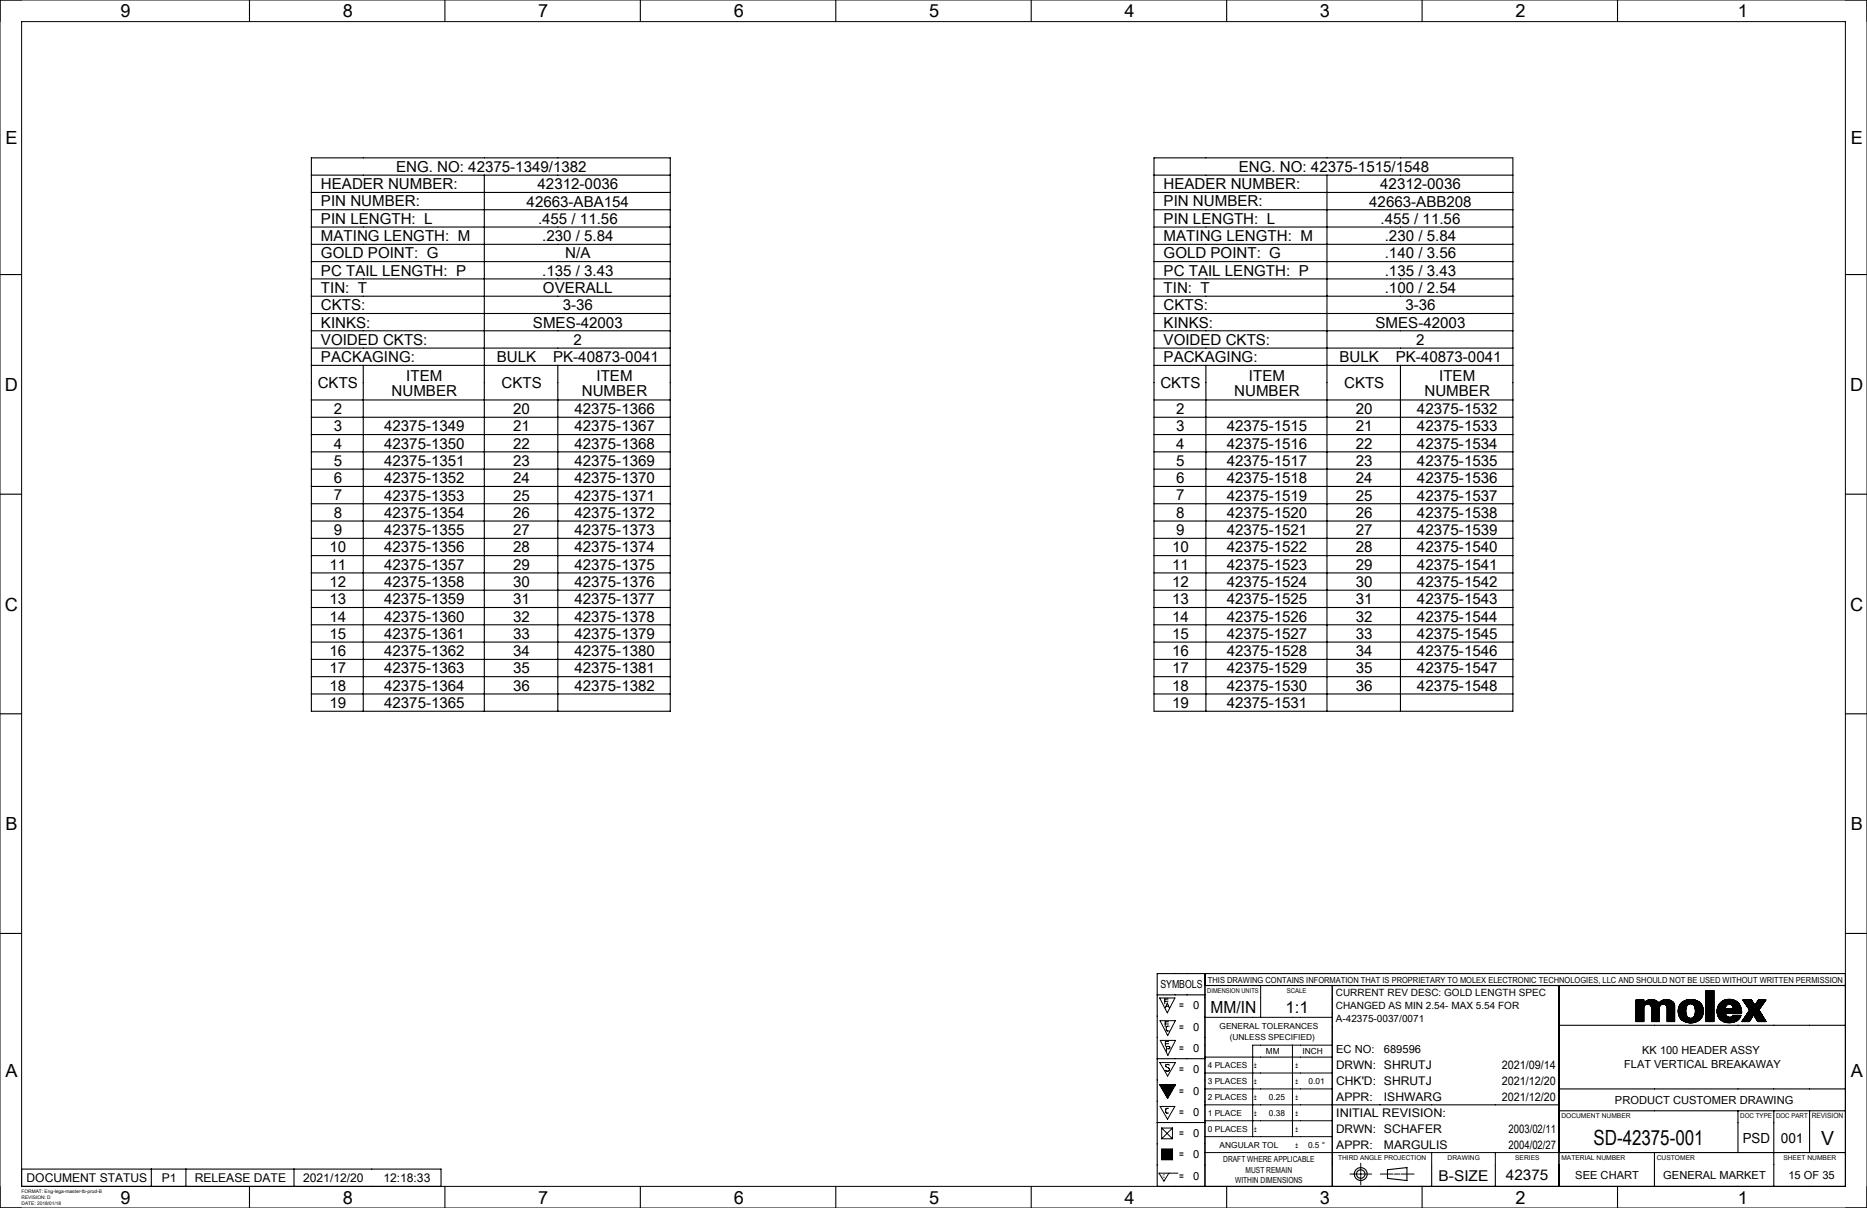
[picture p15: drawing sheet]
<svg xmlns="http://www.w3.org/2000/svg" width="432mm" height="279mm" viewBox="0 0 432 279" stroke-linecap="round" stroke-linejoin="round" font-family="sans-serif">
<defs><g id="words">
<text font-size="4.8" x="368.6" y="264.8">SD-42375-001</text>
<text font-size="4.5" x="421.2" y="264.7">V</text>
<g font-size="4.2">
<text x="27.8" y="4">9</text>
<text x="79.3" y="4">8</text>
<text x="124.5" y="4">7</text>
<text x="169.7" y="4">6</text>
<text x="214.9" y="4">5</text>
<text x="260.1" y="4">4</text>
<text x="305.3" y="4">3</text>
<text x="350.5" y="4">2</text>
<text x="401.9" y="4">1</text>
<text x="1.3" y="33.3">E</text>
<text x="428.1" y="33.3">E</text>
<text x="1.1" y="90.4">D</text>
<text x="427.9" y="90.4">D</text>
<text x="1.1" y="141.2">C</text>
<text x="427.9" y="141.2">C</text>
<text x="1.3" y="192">B</text>
<text x="428.1" y="192">B</text>
<text x="1.3" y="249.2">A</text>
<text x="428.1" y="249.2">A</text>
<text x="27.8" y="278.4">9</text>
<text x="79.3" y="278.4">8</text>
<text x="124.5" y="278.4">7</text>
<text x="169.7" y="278.4">6</text>
<text x="214.9" y="278.4">5</text>
<text x="260.1" y="278.4">4</text>
<text x="305.3" y="278.4">3</text>
<text x="350.5" y="278.4">2</text>
<text x="401.9" y="278.4">1</text>
</g>
<g font-size="3.9">
<text x="280" y="234.4">MM/IN</text>
<text x="297.3" y="234.4">1:1</text>
</g>
<g font-size="3.5">
<text x="91.6" y="39.8">ENG. NO: 42375-1349/1382</text>
<text x="286.5" y="39.8">ENG. NO: 42375-1515/1548</text>
<text x="74.2" y="47.8">PIN NUMBER:</text>
<text x="74.2" y="43.8">HEADER NUMBER:</text>
<text x="121.8" y="47.8">42663-ABA154</text>
<text x="124.3" y="43.8">42312-0036</text>
<text x="269.1" y="47.8">PIN NUMBER:</text>
<text x="269.1" y="43.8">HEADER NUMBER:</text>
<text x="316.7" y="47.8">42663-ABB208</text>
<text x="319.2" y="43.8">42312-0036</text>
<text x="74.2" y="51.8">PIN LENGTH: L</text>
<text x="124.4" y="51.8">.455 / 11.56</text>
<text x="269.1" y="51.8">PIN LENGTH: L</text>
<text x="319.3" y="51.8">.455 / 11.56</text>
<text x="74.2" y="59.8">GOLD POINT: G</text>
<text x="74.2" y="55.8">MATING LENGTH: M</text>
<text x="125.4" y="55.8">.230 / 5.84</text>
<text x="130.7" y="59.8">N/A</text>
<text x="269.1" y="59.8">GOLD POINT: G</text>
<text x="269.1" y="55.8">MATING LENGTH: M</text>
<text x="320.3" y="55.8">.230 / 5.84</text>
<text x="320.3" y="59.8">.140 / 3.56</text>
<text x="74.2" y="63.8">PC TAIL LENGTH: P</text>
<text x="125.4" y="63.8">.135 / 3.43</text>
<text x="269.1" y="63.8">PC TAIL LENGTH: P</text>
<text x="320.3" y="63.8">.135 / 3.43</text>
<text x="74.2" y="67.8">TIN: T</text>
<text x="74.2" y="71.8">CKTS:</text>
<text x="125.6" y="67.8">OVERALL</text>
<text x="130.2" y="71.8">3-36</text>
<text x="269.1" y="67.8">TIN: T</text>
<text x="269.1" y="71.8">CKTS:</text>
<text x="320.3" y="67.8">.100 / 2.54</text>
<text x="325" y="71.8">3-36</text>
<text x="74.2" y="75.8">KINKS:</text>
<text x="123.3" y="75.8">SMES-42003</text>
<text x="269.1" y="75.8">KINKS:</text>
<text x="318.1" y="75.8">SMES-42003</text>
<text x="74.2" y="83.8">PACKAGING:</text>
<text x="74.2" y="79.8">VOIDED CKTS:</text>
<text x="114.9" y="83.8">BULK</text>
<text x="127.9" y="83.8">PK-40873-0041</text>
<text x="132.7" y="79.8">2</text>
<text x="269.1" y="83.8">PACKAGING:</text>
<text x="269.1" y="79.8">VOIDED CKTS:</text>
<text x="309.8" y="83.8">BULK</text>
<text x="322.8" y="83.8">PK-40873-0041</text>
<text x="327.6" y="79.8">2</text>
<text x="73.5" y="89.8">CKTS</text>
<text x="94" y="88">ITEM</text>
<text x="116" y="89.8">CKTS</text>
<text x="138" y="88">ITEM</text>
<text x="268.4" y="89.8">CKTS</text>
<text x="288.9" y="88">ITEM</text>
<text x="310.9" y="89.8">CKTS</text>
<text x="332.9" y="88">ITEM</text>
<text x="77.2" y="95.8">2</text>
<text x="90.6" y="91.5">NUMBER</text>
<text x="118.7" y="95.8">20</text>
<text x="132.8" y="95.8">42375-1366</text>
<text x="134.6" y="91.5">NUMBER</text>
<text x="272.1" y="95.8">2</text>
<text x="285.5" y="91.5">NUMBER</text>
<text x="313.6" y="95.8">20</text>
<text x="327.7" y="95.8">42375-1532</text>
<text x="329.5" y="91.5">NUMBER</text>
<text x="77.2" y="99.8">3</text>
<text x="88.8" y="99.8">42375-1349</text>
<text x="118.7" y="99.8">21</text>
<text x="132.8" y="99.8">42375-1367</text>
<text x="272.1" y="99.8">3</text>
<text x="283.7" y="99.8">42375-1515</text>
<text x="313.6" y="99.8">21</text>
<text x="327.7" y="99.8">42375-1533</text>
<text x="77.2" y="103.8">4</text>
<text x="77.2" y="107.8">5</text>
<text x="88.8" y="103.8">42375-1350</text>
<text x="88.8" y="107.8">42375-1351</text>
<text x="118.7" y="103.8">22</text>
<text x="118.7" y="107.8">23</text>
<text x="132.8" y="103.8">42375-1368</text>
<text x="132.8" y="107.8">42375-1369</text>
<text x="272.1" y="103.8">4</text>
<text x="272.1" y="107.8">5</text>
<text x="283.7" y="103.8">42375-1516</text>
<text x="283.7" y="107.8">42375-1517</text>
<text x="313.6" y="103.8">22</text>
<text x="313.6" y="107.8">23</text>
<text x="327.7" y="103.8">42375-1534</text>
<text x="327.7" y="107.8">42375-1535</text>
<text x="77.2" y="111.8">6</text>
<text x="88.8" y="111.8">42375-1352</text>
<text x="118.7" y="111.8">24</text>
<text x="132.8" y="111.8">42375-1370</text>
<text x="272.1" y="111.8">6</text>
<text x="283.7" y="111.8">42375-1518</text>
<text x="313.6" y="111.8">24</text>
<text x="327.7" y="111.8">42375-1536</text>
<text x="77.2" y="115.8">7</text>
<text x="77.2" y="119.8">8</text>
<text x="88.8" y="115.8">42375-1353</text>
<text x="88.8" y="119.8">42375-1354</text>
<text x="118.7" y="115.8">25</text>
<text x="118.7" y="119.8">26</text>
<text x="132.8" y="115.8">42375-1371</text>
<text x="132.8" y="119.8">42375-1372</text>
<text x="272.1" y="115.8">7</text>
<text x="272.1" y="119.8">8</text>
<text x="283.7" y="115.8">42375-1519</text>
<text x="283.7" y="119.8">42375-1520</text>
<text x="313.6" y="115.8">25</text>
<text x="313.6" y="119.8">26</text>
<text x="327.7" y="115.8">42375-1537</text>
<text x="327.7" y="119.8">42375-1538</text>
<text x="77.2" y="123.8">9</text>
<text x="88.8" y="123.8">42375-1355</text>
<text x="118.7" y="123.8">27</text>
<text x="132.8" y="123.8">42375-1373</text>
<text x="272.1" y="123.8">9</text>
<text x="283.7" y="123.8">42375-1521</text>
<text x="313.6" y="123.8">27</text>
<text x="327.7" y="123.8">42375-1539</text>
<text x="76.2" y="127.8">10</text>
<text x="76.2" y="131.8">11</text>
<text x="88.8" y="127.8">42375-1356</text>
<text x="88.8" y="131.8">42375-1357</text>
<text x="118.7" y="127.8">28</text>
<text x="118.7" y="131.8">29</text>
<text x="132.8" y="127.8">42375-1374</text>
<text x="132.8" y="131.8">42375-1375</text>
<text x="271.1" y="127.8">10</text>
<text x="271.1" y="131.8">11</text>
<text x="283.7" y="127.8">42375-1522</text>
<text x="283.7" y="131.8">42375-1523</text>
<text x="313.6" y="127.8">28</text>
<text x="313.6" y="131.8">29</text>
<text x="327.7" y="127.8">42375-1540</text>
<text x="327.7" y="131.8">42375-1541</text>
<text x="76.2" y="135.8">12</text>
<text x="88.8" y="135.8">42375-1358</text>
<text x="118.7" y="135.8">30</text>
<text x="132.8" y="135.8">42375-1376</text>
<text x="271.1" y="135.8">12</text>
<text x="283.7" y="135.8">42375-1524</text>
<text x="313.6" y="135.8">30</text>
<text x="327.7" y="135.8">42375-1542</text>
<text x="76.2" y="139.8">13</text>
<text x="76.2" y="143.8">14</text>
<text x="88.8" y="139.8">42375-1359</text>
<text x="88.8" y="143.8">42375-1360</text>
<text x="118.7" y="139.8">31</text>
<text x="118.7" y="143.8">32</text>
<text x="132.8" y="139.8">42375-1377</text>
<text x="132.8" y="143.8">42375-1378</text>
<text x="271.1" y="139.8">13</text>
<text x="271.1" y="143.8">14</text>
<text x="283.7" y="139.8">42375-1525</text>
<text x="283.7" y="143.8">42375-1526</text>
<text x="313.6" y="139.8">31</text>
<text x="313.6" y="143.8">32</text>
<text x="327.7" y="139.8">42375-1543</text>
<text x="327.7" y="143.8">42375-1544</text>
<text x="76.2" y="147.8">15</text>
<text x="88.8" y="147.8">42375-1361</text>
<text x="118.7" y="147.8">33</text>
<text x="132.8" y="147.8">42375-1379</text>
<text x="271.1" y="147.8">15</text>
<text x="283.7" y="147.8">42375-1527</text>
<text x="313.6" y="147.8">33</text>
<text x="327.7" y="147.8">42375-1545</text>
<text x="76.2" y="151.8">16</text>
<text x="76.2" y="155.8">17</text>
<text x="88.8" y="151.8">42375-1362</text>
<text x="88.8" y="155.8">42375-1363</text>
<text x="118.7" y="151.8">34</text>
<text x="118.7" y="155.8">35</text>
<text x="132.8" y="151.8">42375-1380</text>
<text x="132.8" y="155.8">42375-1381</text>
<text x="271.1" y="151.8">16</text>
<text x="271.1" y="155.8">17</text>
<text x="283.7" y="151.8">42375-1528</text>
<text x="283.7" y="155.8">42375-1529</text>
<text x="313.6" y="151.8">34</text>
<text x="313.6" y="155.8">35</text>
<text x="327.7" y="151.8">42375-1546</text>
<text x="327.7" y="155.8">42375-1547</text>
<text x="76.2" y="159.8">18</text>
<text x="88.8" y="159.8">42375-1364</text>
<text x="118.7" y="159.8">36</text>
<text x="132.8" y="159.8">42375-1382</text>
<text x="271.1" y="159.8">18</text>
<text x="283.7" y="159.8">42375-1530</text>
<text x="313.6" y="159.8">36</text>
<text x="327.7" y="159.8">42375-1548</text>
<text x="76.2" y="163.8">19</text>
<text x="88.8" y="163.8">42375-1365</text>
<text x="271.1" y="163.8">19</text>
<text x="283.7" y="163.8">42375-1531</text>
<text x="332.7" y="273">B-SIZE</text>
</g>
<text font-size="3.4" x="348.3" y="273">42375</text>
<g font-size="3.2">
<text x="403.1" y="264.3">PSD</text>
<text x="411.9" y="264.3">001</text>
</g>
<g font-size="2.8">
<text x="309" y="251">CHK'D: SHRUTJ</text>
<text x="320.1" y="254.6">ISHWARG</text>
<text x="309" y="258.3">INITIAL REVISION:</text>
<text x="320.1" y="265.7">MARGULIS</text>
<text x="6.1" y="273.4">DOCUMENT STATUS</text>
<text x="37.4" y="273.4">P1</text>
<text x="45" y="273.4">RELEASE DATE</text>
<text x="70.1" y="273.4">2021/12/20</text>
<text x="88.7" y="273.4">12:18:33</text>
</g>
<g font-size="2.7">
<text x="309" y="247.3">DRWN: SHRUTJ</text>
<text x="347.4" y="247.3">2021/09/14</text>
<text x="347.4" y="250.9">2021/12/20</text>
<text x="309" y="254.6">APPR:</text>
<text x="347.4" y="254.6">2021/12/20</text>
<text x="309" y="262">DRWN: SCHAFER</text>
<text x="348.9" y="262">2003/02/11</text>
<text x="309" y="265.7">APPR:</text>
<text x="348.9" y="265.7">2004/02/27</text>
</g>
<g font-size="2.6">
<text x="268.4" y="228.6">SYMBOLS</text>
<text x="272.7" y="233.5">=</text>
<text x="276" y="233.5">0</text>
<text x="272.7" y="238.4">=</text>
<text x="276" y="238.4">0</text>
<text x="272.7" y="243.3">=</text>
<text x="276" y="243.3">0</text>
<text x="309" y="243.6">EC NO:</text>
<text x="320.1" y="243.6">689596</text>
<text x="379.8" y="243.8">KK 100 HEADER ASSY</text>
<text x="272.7" y="248.2">=</text>
<text x="276" y="248.3">0</text>
<text x="375.6" y="247.1">FLAT VERTICAL BREAKAWAY</text>
<text x="272.7" y="253.2">=</text>
<text x="276" y="253.2">0</text>
<text x="373.5" y="255.3">PRODUCT CUSTOMER DRAWING</text>
<text x="272.7" y="258.1">=</text>
<text x="272.7" y="263">=</text>
<text x="276" y="258.1">0</text>
<text x="276" y="263">0</text>
<text x="272.7" y="267.9">=</text>
<text x="276" y="267.9">0</text>
<text x="272.7" y="272.9">=</text>
<text x="276" y="272.9">0</text>
<text x="364.3" y="272.8">SEE CHART</text>
<text x="384.7" y="272.8">GENERAL MARKET</text>
<text x="413.6" y="272.8">15 OF 35</text>
</g>
<g font-size="2.3">
<text x="308.9" y="230.5">CURRENT REV DESC: GOLD LENGTH SPEC</text>
<text x="308.9" y="233.4">CHANGED AS MIN 2.54- MAX 5.54 FOR</text>
<text x="308.9" y="236.3">A-42375-0037/0071</text>
</g>
<g font-size="1.9">
<text x="279.4" y="227.3">THIS DRAWING CONTAINS INFORMATION THAT IS PROPRIETARY TO MOLEX ELECTRONIC TECHNOLOGIES, LLC AND SHOULD NOT BE USED WITHOUT WRITTEN PERMISSION</text>
<text x="282.1" y="238">GENERAL TOLERANCES</text>
<text x="284.4" y="240.4">(UNLESS SPECIFIED)</text>
<text x="292.8" y="243.8">MM</text>
<text x="301.2" y="243.8">INCH</text>
<text x="279.4" y="247">4 PLACES</text>
<text x="279.4" y="250.7">3 PLACES</text>
<text x="290.1" y="247">±</text>
<text x="290.1" y="250.7">±</text>
<text x="299.6" y="247">±</text>
<text x="299.6" y="250.7">±</text>
<text x="302.6" y="250.7">0.01</text>
<text x="279.4" y="254.4">2 PLACES</text>
<text x="290.1" y="254.4">±</text>
<text x="293.4" y="254.4">0.25</text>
<text x="299.6" y="254.4">±</text>
<text x="279.4" y="258.1">1 PLACE</text>
<text x="279.4" y="261.8">0 PLACES</text>
<text x="290.1" y="258.1">±</text>
<text x="290.1" y="261.7">±</text>
<text x="293.4" y="258.1">0.38</text>
<text x="299.6" y="258.1">±</text>
<text x="299.6" y="261.7">±</text>
<text x="282.1" y="265.4">ANGULAR TOL</text>
<text x="282.9" y="268.7">DRAFT WHERE APPLICABLE</text>
<text x="299.6" y="265.4">±</text>
<text x="302.5" y="265.4">0.5 °</text>
<text x="285.7" y="273.6">WITHIN DIMENSIONS</text>
<text x="288.1" y="271.2">MUST REMAIN</text>
</g>
<text font-size="1.7" x="419" y="258.6">REVISION</text>
<g font-size="1.5">
<text x="279.2" y="229.6">DIMENSION UNITS</text>
<text x="297.6" y="229.6">SCALE</text>
<text x="361.1" y="258.6">DOCUMENT NUMBER</text>
<text x="402.5" y="258.6">DOC TYPE</text>
<text x="410.8" y="258.6">DOC PART</text>
<text x="309.5" y="268.3">THIRD ANGLE PROJECTION</text>
<text x="334.8" y="268.3">DRAWING</text>
<text x="350.4" y="268.3">SERIES</text>
<text x="361.1" y="268.2">MATERIAL NUMBER</text>
<text x="383.2" y="268.3">CUSTOMER</text>
<text x="412.5" y="268.3">SHEET NUMBER</text>
</g>
<text font-size="1.3" x="268.9" y="272.5">C</text>
<g font-size="1.1">
<text x="5" y="276">FORMAT: Eng-lega-master-tb-prod-B</text>
<text x="5" y="277.4">REVISION: D</text>
<text x="5" y="278.8">DATE: 2018/01/18</text>
</g>
</g></defs>
<g fill="none" stroke="#000" stroke-width=".23">
<path d="M0 0h431.8v279.4h-431.8zM5 5h421.8v269.4h-421.8zM268.2 230.8h3.5l-1.7 3.5zM268.3 236.1h3.5l-1.7 3.4zM269.4 231.6h.8M269.5 236.8h.7M269.5 233.1l.5-1.1 .4 1.1M269.7 232.8h.6M270.2 231.1h-.8v1.1M270.2 236.3h-.7v1.1M270.4 237.4h-.5l-.2 .3 .1 .6 .6 .2M278.7 235.3h29.4"/>
<path d="M291.6 227.9v7.4M378.4 231.3v5h1.8v-3.2M378.4 231.3h1.8M378.4 231.3h.1M378.5 231.3l-.1 .1M378.6 231.3l-.2 .2M378.7 231.3l-.3 .3M378.8 231.3l-.4 .4M378.9 231.3l-.5 .5M379 231.3l-.6 .6M379.1 231.3l-.7 .7M379.2 231.3l-.8 .8"/>
<path d="M379.3 231.3l-.9 .9M379.4 231.3l-1 1M379.5 231.3l-1.1 1.1M379.6 231.3l-1.2 1.2M379.7 231.3l-1.3 1.3M379.8 231.3l-1.4 1.4M379.9 231.3l-1.5 1.5M380 231.3l-1.6 1.6M380.1 231.3l-1.7 1.7M380.2 233.1a.89 .89 0 0 1 .9-.9 .89 .89 0 0 1 .9 .9M380.2 236.2l-.1 .1M380.2 236.1l-.2 .2"/>
<path d="M380.2 236l-.3 .3M380.2 235.9l-.4 .4M380.2 235.8l-.5 .5M380.2 235.7l-.6 .6M380.2 235.6l-.7 .7M380.2 235.5l-.8 .8M380.2 235.4l-.9 .9M380.2 235.3l-1.1 1M380.2 235.2l-1.1 1.1M380.2 235.1l-1.2 1.2M380.2 235l-1.3 1.3M380.2 234.8l-1.5 1.5"/>
<path d="M380.2 234.7l-1.6 1.6M380.2 234.6l-1.7 1.7M380.2 234.5l-1.8 1.8M380.2 234.4l-1.8 1.9M380.2 234.4l-1.8 1.8M380.2 234.3l-1.8 1.8M380.2 234.2l-1.8 1.8M380.2 234.1l-1.8 1.8M380.2 233.9l-1.8 1.9M380.2 233.9l-1.8 1.8M380.2 233.8l-1.8 1.8M380.2 233.7l-1.8 1.9"/>
<path d="M380.2 233.6l-1.8 1.8M380.2 233.5l-1.8 1.9M380.2 233.5l-1.8 1.8M380.2 233.4l-1.8 1.8M380.2 233.3l-1.8 1.8M380.2 233.2l-1.8 1.8M380.2 231.3v.7a2.29 2.29 0 0 1 3.5 0M380.2 233l-1.8 1.9M380.2 231.9l-1.8 1.8M380.2 231.8l-1.8 1.8M380.2 231.7l-1.8 1.9M380.2 231.7l-1.8 1.8"/>
<path d="M380.2 231.6l-1.8 1.8M380.2 231.5l-1.8 1.8M380.2 231.4l-1.8 1.8M380.2 231.3l-1.8 1.8M380.2 233l-1.8 1.8M380.2 232.9l-1.8 1.8M380.3 232.7l-1.9 2M380.6 231.6l-2.2 2.2M380.8 231.5l-2.4 2.4M381 231.4l-2.6 2.6M381.1 231.3l-2.7 2.8M381.2 231.3l-2.8 2.8"/>
<path d="M381.4 231.2l-3 3M381.5 231.2l-3.1 3.1M381.5 231.2l-3.1 3.2M381.7 231.2l-3.3 3.3M381.7 232.5l1.2-1.1-1.1 1.1M381.9 231.2l-1.3 1.2M381.9 231.2l-1.1 1.1M382 232.9l1.3-1.3-1.3 1.4M382 233.1v3.2h1.8v-3.2M382 231.2l-1.1 1.1M382.1 231.2l-1.1 1M382.2 231.2l-1.1 1"/>
<path d="M382.2 231.2l-1 1M382.3 231.2l-1.1 1M382.4 231.2l-1.1 1.1M382.4 231.2l-1 1.1M382.5 231.3l-1.1 1M382.6 231.3l-1.1 1M382.6 231.3l-1.1 1.1M382.7 231.3l-1.1 1.1M382.8 231.4l-1.1 1.1M383.1 231.5l-1.3 1.1M383.1 231.5l-1.2 1.3 1.3-1.3M383.2 231.6l-1.3 1.3"/>
<path d="M383.4 231.7l-1.4 1.4M383.4 231.7l-1.4 1.5M383.4 231.8l-1.4 1.4M383.5 231.8l-1.5 1.5M383.5 231.8l-1.5 1.6M383.6 231.9l-1.6 1.6M383.6 231.9l-1.6 1.7M383.7 232l-1.7 1.6M383.8 233.1a.89 .89 0 0 1 .9-.9 .89 .89 0 0 1 .9 .9M383.8 236.3h.1M383.8 236.2l-.1 .1M383.8 236.1l-.2 .2"/>
<path d="M383.8 236l-.3 .3M383.8 235.9l-.4 .4M383.8 235.8l-.5 .5M383.8 235.7l-.6 .6M383.8 235.6l-.7 .7M383.8 235.5l-.8 .8M383.8 235.4l-.9 .9M383.8 235.2l-1.1 1.1M383.8 235.1l-1.2 1.2M383.8 235l-1.3 1.3M383.8 234.9l-1.4 1.4M383.8 234.8l-1.5 1.5"/>
<path d="M383.8 234.7l-1.6 1.6M383.8 234.6l-1.7 1.7M383.8 234.5l-1.8 1.8M383.8 234.3l-1.8 1.9M383.8 234.3l-1.8 1.8M383.8 234.2l-1.8 1.8M383.8 234.1l-1.8 1.8M383.8 234l-1.8 1.9M383.8 233.9l-1.8 1.9M383.8 233.9l-1.8 1.8M383.8 233.8l-1.8 1.8M383.8 233.7l-1.8 1.9"/>
<path d="M383.8 233.6l-1.8 1.8M383.8 233.4l-1.8 1.9M383.8 233.4l-1.8 1.8M383.8 233.3l-1.8 1.8M383.8 233.2l-1.8 1.8M383.8 233.1l-1.8 1.9M383.8 233l-1.8 1.9M383.8 232.9l-1.8 1.9M383.8 232.9l-1.8 1.8M384 232.6l-2 2.1M384.2 231.5l-2.2 2.3M384.4 231.4l-2.4 2.4"/>
<path d="M384.5 231.4l-2.5 2.5M384.7 231.3l-2.7 2.7M384.8 231.3l-2.8 2.8M384.8 231.2l-2.8 2.9M385 231.2l-3 3M385.1 231.2l-3.1 3.1M385.2 231.2l-3.2 3.2M385.3 231.2l-3.3 3.3M385.5 231.2l-1.3 1.2M385.5 231.2l-1.1 1.1M385.6 231.2l-1.1 1.1M385.6 233.6l1.6-1.6-1.6 1.6"/>
<path d="M385.6 233.1v3.2M385.7 231.2l-1.1 1M385.7 231.2l-1 1M385.8 231.2l-1 1M385.9 231.2l-1.1 1M385.9 231.2l-1 1.1M386 231.3l-1 1M386.1 231.3l-1.1 1M386.1 231.3l-1 1M386.2 231.3l-1.1 1.1M386.2 231.3l-1 1.1M386.3 231.4l-1 1 1.1-1"/>
<path d="M386.4 231.4l-1.1 1.1M386.5 231.4l-1.1 1.1M386.5 231.5l-1.1 1.1 1.2-1.1M386.6 231.5l-1.1 1.3M386.8 231.6l-1.3 1.3M386.8 231.7l-1.2 1.3 1.2-1.3M386.9 231.8l-1.3 1.3M387 231.8l.3 .8M387 231.8a2.3 2.3 0 0 0-3.3 .2M387 231.8l-1.4 1.4M387 231.8l-1.4 1.5M387.1 231.9l-1.5 1.5"/>
<path d="M387.1 231.9l-1.5 1.6M387.2 232.1l-1.6 1.6M387.2 232.2l-1.6 1.6M387.2 232.2l-1.6 1.7M387.3 232.2l-1.7 1.8M387.3 232.3l-1.7 1.7M387.3 232.4l-1.7 1.8M387.3 232.5l-1.7 1.7M387.3 234.9l-1.4 1.4M387.3 234.8l-1.4 1.5M387.3 234.8l-1.5 1.5M387.3 234.6l-1.6 1.7"/>
<path d="M387.3 234.6l-1.7 1.7M387.3 234.5l-1.7 1.8M387.3 234.4l-1.7 1.8M387.3 234.3l-1.7 1.8M387.3 234.3l-1.7 1.7M387.3 234.2l-1.7 1.8M387.3 234.1l-1.7 1.7M387.3 234l-1.7 1.8M387.3 233.9l-1.7 1.8M387.3 233.9l-1.7 1.7M387.3 233.7l-1.7 1.8M387.3 233.7l-1.7 1.7"/>
<path d="M387.3 233.6l-1.7 1.8M387.3 233.5l-1.7 1.8M387.3 233.4l-1.7 1.8M387.3 233.4l-1.7 1.7M387.3 233.3l-1.7 1.8M387.3 233.2l-1.7 1.7M387.3 233.1l-1.7 1.8M387.3 233l-1.7 1.8M387.3 233l-1.7 1.7M387.3 232.8l-1.7 1.8M387.3 232.8l-1.7 1.7M387.3 232.7l-1.7 1.8"/>
<path d="M387.3 232.6l-1.7 1.8M387.3 232.5l-1.7 1.8M387.3 236.3h.1M387.3 236.2l-.1 .1M387.3 236.1l-.1 .2M387.3 236.1l-.2 .2M387.3 236l-.3 .3M387.3 235.9l-.4 .4M387.3 235.8l-.4 .5M387.3 235.8l-.5 .5M387.3 235.7l-.5 .6M387.3 235.7l-.6 .6"/>
<path d="M387.3 235.5l-.7 .8M387.3 235.5l-.8 .8M387.3 235.4l-.8 .9M387.3 235.3l-1 1M387.3 235.2l-1 1.1M387.3 235.2l-1.1 1.1M387.3 235.1l-1.2 1.2M387.3 235l-1.3 1.3M387.3 232.6v3.7h-1.7M388.5 235.3l.6 .7M389 231.8l-.3 .4M389.2 236.1l1-1-1 1"/>
<path d="M389.2 231.7l-.7 .7M389.3 231.6l-.8 .9M389.5 231.5l-1.1 1.1M389.5 236.2l1-.8-.9 .9M389.7 231.4l-1.4 1.4M389.8 231.4l-1.5 1.5M389.9 231.4l-1.6 1.6M389.9 233.9l-1.4 1.4M389.9 234l-1.4 1.4M389.9 233.8l-1.4 1.4M389.9 233.7l-1.5 1.5M389.9 234l-1.3 1.4"/>
<path d="M389.9 233.6l-1.5 1.6M389.9 233.6l-1.5 1.5M389.9 234.2l-1.3 1.3 1.3-1.3M389.9 233.5l-1.5 1.5M389.9 234.3l-1.2 1.3M389.9 233.4l-1.6 1.6M389.9 234.4l-1.2 1.2M389.9 233.3l-1.6 1.6M389.9 234.5l-1.1 1.2 1.2-1.1M390 233.1l-1.7 1.8M390 234.7l-1.1 1.1M390 233l-1.7 1.8 1.7-1.8"/>
<path d="M390 234.7l-1.1 1.2M390 234.8l-1.1 1.1M390.1 231.3l-1.9 1.9M390.1 234.9l-1.1 1M390.1 232.8l-1.9 1.9M390.1 234.9l-1 1.1 1-1M390.1 232.7l-1.9 1.9M390.1 235l-.9 1M390.2 235.2l-.9 .9M390.3 235.2l-1 .9M390.3 231.2l-2.1 2.2M390.3 235.2l-.9 1"/>
<path d="M390.4 235.3l-.9 .9M390.4 231.2l-2.2 2.2M390.4 232.4a1.13 1.13 0 0 1 1.3 0 1.13 1.13 0 0 1 .4 1.2v.5a1.15 1.15 0 0 1-1.1 1.4 1.15 1.15 0 0 1-1.1-1.4l.2-1.3zM390.4 231.2l-2.3 2.3M390.5 235.4l-.8 .9 .9-.9M390.6 231.2l-2.5 2.4M390.6 235.5l-.8 .8M390.7 231.2l-2.6 2.5M390.7 235.5l-.9 .9 1-.9M390.7 231.2l-2.6 2.6M390.8 235.5l-.9 .9M390.9 231.2l-2.8 2.7"/>
<path d="M390.9 231.2l-2.8 2.8M390.9 235.5l-.9 .9M391 235.5l-.9 .9M391 231.2l-2.9 2.8M391 235.5l-.9 1M391.1 231.2l-3 2.9M391.2 231.2l-3.1 3M391.2 235.5l-1 1M391.2 235.5l-.9 1M391.3 231.2l-3.1 3.1M391.3 235.5l-1 1M391.4 231.2l-3.2 3.2"/>
<path d="M391.5 231.2l-3.3 3.3 3.3-3.3M391.6 231.2l-1.1 1.1M391.6 235.3l-1.2 1.2M391.7 231.2l-1.1 1M391.7 231.2l-.9 1M391.8 231.3l-.9 .9M391.9 232.7l1-1-1 1M391.9 231.3l-.9 .9M391.9 231.3l-.8 .9M392 234.8l1.8-1.8-1.9 1.9M392 231.3l-.9 .9M392 234.5l1.8-1.7-1.8 1.7"/>
<path d="M392.1 231.3l-.9 .9M392.1 234l1.5-1.5-1.5 1.6M392.1 231.3l-.8 .9M392.2 231.4l-.9 .8M392.3 231.4l-.9 .8M392.3 231.4l-.9 .9M392.4 231.4l-.9 .9M392.5 231.5l-.9 .9M392.6 231.5l-.9 .9M392.7 231.6l-1 .9M392.7 231.6l-.9 1 .9-1M392.8 231.6l-1 1"/>
<path d="M392.9 231.7a2.8 2.8 0 0 1 .7 3.6M392.9 231.7a2.97 2.97 0 0 0-4.8 2.2l.4 1.4M393 231.7l-1.1 1.1M393 231.8l-1.1 1M393.1 231.8l-1.1 1.2M393.2 231.9l-1.2 1.2M393.2 232l-1.2 1.2 1.3-1.2M393.3 235.7l-.1 .1M393.3 232l-1.2 1.3M393.4 232.1l-1.3 1.3M393.4 232.1l-1.3 1.4M393.5 232.2l-1.4 1.4"/>
<path d="M393.5 232.2l-1.4 1.5M393.5 232.3l-1.4 1.4M393.6 232.4l-1.5 1.4M393.6 232.4l-1.5 1.5M393.6 235.3a3.3 3.3 0 0 1-4.5 .7M393.6 235.3l-.8 .8M393.7 235.2l-1 1M393.7 232.6l-1.6 1.6M393.7 232.6l-1.6 1.7M393.7 235.1l-1.2 1.1M393.7 232.7l-1.6 1.7M393.8 232.9l-1.8 1.8"/>
<path d="M393.8 234.9l-1.5 1.4M393.8 234.8l-1.6 1.6M393.8 234.7l-1.7 1.7M393.8 233l-2 2.2M393.9 233.1l-3.4 3.4M393.9 233.2l-3.4 3.3M393.9 234.5l-1.9 2M393.9 233.2l-3.3 3.4M393.9 234.5l-2 2M393.9 233.3l-3.2 3.3M393.9 234.4l-2.1 2.1M393.9 233.4l-3.2 3.2"/>
<path d="M393.9 233.4l-3.1 3.2M393.9 234.3l-2.2 2.2M393.9 234.2l-2.3 2.3M393.9 233.5l-3 3.1M393.9 233.6l-3 3M394 234.1l-2.6 2.5M394 234l-2.6 2.6M394 233.8l-2.9 2.8M394 233.7l-2.9 2.9M394 233.9l-2.7 2.7M394 233.8l-2.8 2.8M394.6 229.1h1.8v7.2h-1.8z"/>
<path d="M394.6 229.1h.1M394.7 229.1l-.1 .1M394.7 229.1l-.1 .2M394.8 229.1l-.2 .2M394.8 229.1l-.2 .3M394.9 229.1l-.3 .3M395 229.1l-.4 .4M395 229.1l-.4 .5M395.1 229.1l-.5 .6M395.2 229.1l-.6 .6M395.3 229.1l-.7 .7M395.4 229.1l-.8 .8"/>
<path d="M395.4 229.1l-.8 .9M395.5 229.1l-.9 .9M395.6 229.1l-1 1.1M395.7 229.1l-1.1 1.1M395.8 229.1l-1.2 1.2M395.9 229.1l-1.3 1.3M396 229.1l-1.4 1.5M396.1 229.1l-1.5 1.5M396.2 229.1l-1.6 1.6M396.3 229.1l-1.7 1.7M396.3 229.1l-1.7 1.8M396.4 236.2l-.1 .1"/>
<path d="M396.4 236l-.2 .3M396.4 236l-.3 .3M396.4 235.9l-.4 .4M396.4 235.8l-.5 .5M396.4 235.7l-.5 .6M396.4 235.6l-.7 .7M396.4 235.5l-.8 .8M396.4 235.4l-.9 .9M396.4 235.3l-1 1M396.4 235.2l-1.1 1.1M396.4 235.1l-1.2 1.2M396.4 235l-1.3 1.3"/>
<path d="M396.4 234.9l-1.4 1.4M396.4 234.7l-1.6 1.6M396.4 234.6l-1.7 1.7M396.4 234.5l-1.8 1.8M396.4 234.4l-1.8 1.9M396.4 234.4l-1.8 1.8M396.4 234.3l-1.8 1.8M396.4 234.2l-1.8 1.8M396.4 234.1l-1.8 1.9M396.4 234l-1.8 1.8M396.4 233.8l-1.8 1.9M396.4 233.8l-1.8 1.8"/>
<path d="M396.4 233.7l-1.8 1.8M396.4 233.6l-1.8 1.9M396.4 233.5l-1.8 1.9M396.4 233.4l-1.8 1.9M396.4 233.4l-1.8 1.8M396.4 233.3l-1.8 1.8M396.4 233.2l-1.8 1.9M396.4 233.1l-1.8 1.8M396.4 232.9l-1.8 1.9M396.4 232.9l-1.8 1.8M396.4 232.8l-1.8 1.8M396.4 232.7l-1.8 1.9"/>
<path d="M396.4 232.6l-1.8 1.9M396.4 232.5l-1.8 1.9M396.4 232.5l-1.8 1.8M396.4 232.4l-1.8 1.8M396.4 232.3l-1.8 1.9M396.4 232.2l-1.8 1.8M396.4 232l-1.8 1.9M396.4 232l-1.8 1.8M396.4 231.9l-1.8 1.8M396.4 231.8l-1.8 1.9M396.4 231.7l-1.8 1.9M396.4 231.6l-1.8 1.9"/>
<path d="M396.4 231.6l-1.8 1.8M396.4 231.5l-1.8 1.8M396.4 231.4l-1.8 1.9M396.4 231.3l-1.8 1.8M396.4 231.1l-1.8 1.9M396.4 231.1l-1.8 1.8M396.4 231l-1.8 1.8M396.4 230.9l-1.8 1.8M396.4 230.8l-1.8 1.9M396.4 230.7l-1.8 1.9M396.4 230.7l-1.8 1.8M396.4 230.6l-1.8 1.8"/>
<path d="M396.4 230.5l-1.8 1.9M396.4 230.4l-1.8 1.8M396.4 230.2l-1.8 1.9M396.4 230.2l-1.8 1.8M396.4 230.1l-1.8 1.8M396.4 230l-1.8 1.8M396.4 229.9l-1.8 1.9M396.4 229.8l-1.8 1.9M396.4 229.8l-1.8 1.8M396.4 229.7l-1.8 1.8M396.4 229.6l-1.8 1.9M396.4 229.5l-1.8 1.8"/>
<path d="M396.4 229.3l-1.8 1.9M396.4 229.3l-1.8 1.8M396.4 229.2l-1.8 1.8M396.4 229.1l-1.8 1.8M397.1 234.2l.4 1.1M397.5 235.3a2.64 2.64 0 0 0 2.1 1.2M398.2 231.6l-.6 .6M398.4 231.5l-.9 .9M398.7 231.4l-1.3 1.3M398.8 231.3l-1.5 1.5M398.8 231.3a2.76 2.76 0 0 0-1.7 2.9M398.9 231.3l-1.6 1.6"/>
<path d="M399 231.2l-1.7 1.8M399.1 233.1l-1.8 1.8M399.1 233.2l-1.8 1.8M399.1 232.9l-1.8 1.9M399.1 234.6l-1.2 1.2 1.2-1.3-1.3 1.2M399.1 231.2l-1.9 1.9M399.1 233.3l-1.8 1.7M399.1 234.6l-1.2 1.2M399.1 234.7l-1.2 1.2M399.2 232.7l-2 2 1.9-1.9M399.2 234.8l-1.2 1.1M399.2 231.2l-2 2"/>
<path d="M399.2 233.3l-1.8 1.8M399.2 234.9l-1.1 1.1M399.3 234.9l-1.2 1.1M399.3 234.9l-1.1 1.1M399.3 233.3l-1.9 1.9M399.3 231.2l-2.1 2.2M399.4 235l-1.1 1.1M399.4 233.3l-2 1.9M399.4 232.5a.9 .9 0 0 1 1-.1 .9 .9 0 0 1 .5 .9h-1.8zM399.4 231.2l-2.2 2.2M399.4 235.1l-1.1 1M399.5 233.3l-2 2"/>
<path d="M399.5 235.1l-1.1 1.1M399.5 231.2l-2.4 2.3M399.6 235.2l-1.1 1M399.6 233.3l-2.1 2.1M399.6 231.1l-2.5 2.5M399.6 235.2l-1 1.1M399.7 231.1l-2.6 2.6M399.7 235.2l-1.1 1.1M399.7 233.3l-2.1 2.2 2.2-2.2M399.8 235.3l-1.1 1M399.8 231.1l-2.7 2.7M399.8 233.3l-2.2 2.2"/>
<path d="M399.9 231.1l-2.8 2.8M399.9 235.3l-1.1 1.1M400 233.3l-2.3 2.3M400 235.3l-1.1 1.1M400 231.1l-2.9 3M400.1 231.1l-3 3M400.1 233.3l-2.3 2.4 1.3-1.3M400.1 235.3l-1.2 1.1M400.2 231.1l-3.1 3.1M400.2 233.3l-1 1M400.2 235.3l-1.2 1.2M400.3 233.3l-1.1 1"/>
<path d="M400.3 231.1l-3.2 3.2M400.3 235.3l-1.2 1.2M400.3 234.3l2-2-1.9 2M400.3 231.2l-3.1 3.1M400.4 233.3l-1.1 1M400.4 231.2l-3.2 3.2M400.4 233.3l-1 1M400.5 231.2l-3.3 3.3M400.5 233.3l-1 1M400.5 235.1l-1.4 1.4M400.6 233.3l-1.1 1M400.6 231.2l-3.4 3.4"/>
<path d="M400.6 232.6l1-1-.9 1M400.7 231.2l-1.2 1.2M400.7 233.3l-1.1 1M400.7 231.2l-1.1 1.1M400.7 233.3l-1 1M400.8 232.8l1.1-.9-1.1 1.1M400.8 231.3l-1.1 1M400.8 234.8l-.1 .2M400.9 231.3l-.9-.2-1.2 .2M400.9 231.3l.7 .3 .8 .9M400.9 233.1l1.2-1.1-2.3 2.3M400.9 231.3l-1 1"/>
<path d="M400.9 234.8l-1.7 1.7M401 231.3l-1 1M401 234.8l-1.7 1.7M401 231.3l-.9 1M401.1 234.8l-1.7 1.7M401.1 231.4l-.9 .9M401.2 231.4l-.9 .9M401.2 234.8l-1.7 1.7M401.3 231.4l-1 .9M401.3 234.8l-1.7 1.7M401.3 231.5l-.9 .9M401.4 234.8l-1.7 1.7"/>
<path d="M401.4 231.5l-.9 .9M401.5 231.5l-1 .9M401.5 234.8l-1.8 1.7M401.5 231.5l-.9 1 .9-.9M401.5 234.8l-1.7 1.7M401.6 234.8l-1.7 1.7M401.7 234.8l-1.7 1.7M401.8 231.7l-1.1 1M401.8 234.8l-1.7 1.7M401.9 234.8l-1.8 1.7M402 234.8l-1.7 1.7M402 231.9l-1.1 1.2"/>
<path d="M402.1 232.1l-2.2 2.2M402.1 234.8l-1.7 1.7M402.2 232.2l-2.1 2.1M402.2 234.8l-1.7 1.7M402.2 232.2l-2 2.1M402.3 234.8l-1.7 1.7M402.3 235.5l-.4 .5M402.3 232.4l-1.9 1.9M402.4 232.5l-1.9 1.8M402.4 234.8l-1.7 1.7M402.4 232.5l.4 1.8h-3.7a.92 .92 0 0 0 .6 .9 .92 .92 0 0 0 1.1-.4h1.8M402.4 232.5l-1.8 1.8"/>
<path d="M402.4 232.5l-1.7 1.8M402.4 235.4l-.7 .7M402.4 234.8l-1.6 1.6M402.5 232.6l-1.7 1.7M402.5 232.7l-1.7 1.6M402.5 235.3l-.9 .9M402.5 232.7l-1.5 1.6M402.5 232.8l-1.5 1.5M402.5 232.8l-1.4 1.5M402.6 235.2l-1.1 1M402.6 234.8l-1.7 1.6M402.6 232.9l-1.4 1.4"/>
<path d="M402.6 233l-1.3 1.3M402.6 235l-1.3 1.3M402.6 234.8l-1.5 1.6M402.6 233.1l-1.2 1.2M402.6 234.9l-1.4 1.4M402.6 234.8a2.62 2.62 0 0 1-3 1.7M402.7 233.1l-1.2 1.2M402.7 233.2l-1.1 1.1M402.7 233.3l-1 1M402.7 233.4l-.8 .9M402.7 233.5l-.8 .8M402.7 233.5l-.7 .8"/>
<path d="M402.8 233.6l-.7 .7M402.8 233.7l-.6 .6M402.8 233.8l-.5 .5M402.8 233.9l-.4 .4M402.8 234l-.3 .3M402.8 234.1l-.2 .2M402.8 234.2v.1M402.8 234.2l-.1 .1M402.8 236.3h1.8l1-1.6 .9 1.6h2M403.1 231.3h.1M403.2 231.3l-.1 .1M403.3 231.3l-.1 .2 .2-.2"/>
<path d="M403.4 231.3l-.2 .2 .3-.2M403.5 231.3l-.2 .3M403.7 231.3l-.4 .3M403.7 231.3l-.3 .4 .4-.4M403.9 231.3l-.5 .5 .6-.5M404 231.3l-.5 .6M404.1 231.3l-.6 .6M404.2 231.3l-.6 .7 .7-.7M404.4 231.3l-.8 .8M404.6 231.3l-.9 .9M404.6 236.2v.1M404.7 233.6l-1.9 2.7"/>
<path d="M404.7 231.3l-1 .9M404.7 236.1l-.2 .2M404.8 231.3l-1 1M404.8 235.9l-.3 .4M404.9 231.3l-1.1 1.1 1.1-1.1M404.9 235.8l-.5 .5M405 235.6l-.6 .7M405 231.3l-1.1 1.2M405.1 231.3h-2l1.6 2.3M405.1 231.3l.7 1.2 .9-1.2M405.1 231.3l-1.2 1.2M405.1 231.4l-1.1 1.2 1.2-1.1-1.1 1.2 1.2-1.1-1.2 1.2"/>
<path d="M405.2 235.3l-1 1M405.3 231.6l-1.2 1.3M405.3 235.1l-1.1 1.2M405.3 231.7l-1.1 1.2 1.2-1.2M405.4 231.8l-1.2 1.2M405.4 235l-1.3 1.3M405.4 231.9l-1.1 1.1M405.5 231.9l-1.2 1.2M405.5 232l-1.1 1.2M405.6 232.1l-1.1 1.2 1.1-1.2M405.6 232.2l-1.1 1.2M405.7 232.3l-1.2 1.1"/>
<path d="M405.8 232.4l-1.2 1.2 1.1-1.3-1.2 1.2M405.8 232.4l-1.2 1.2M406 235.3l1.2-1.1-1.2 1.2M406.7 231.3h1.7l-1.6 2.3M406.7 231.3v.1M406.8 231.3l-.3 .3M406.8 233.6l1.7 2.7M406.8 233.6l-1.2 1.2M406.8 233.6l-1.1 1.2M406.8 231.3l-.4 .5M406.9 233.7l-1.2 1.2M406.9 233.7l-1.2 1.3 1.2-1.2"/>
<path d="M406.9 231.3l-.7 .6M406.9 233.8l-1.1 1.2M407 233.9l-1.2 1.2M407 233.9l-1.1 1.2M407 231.3l-1 1M407.1 234l-1.2 1.2M407.1 231.3l-2.7 2.6M407.1 233.2l-3.1 3.1M407.1 234.1l-1.2 1.2M407.1 231.3l-2.8 2.8M407.2 234.2l-1.2 1.2M407.2 234.3l-1.1 1.2"/>
<path d="M407.2 233l-3.3 3.3M407.3 231.3l-3.2 3.2M407.3 234.3l-1.2 1.3M407.3 234.4l-1.2 1.2 1.3-1.1-1.2 1.2 1.2-1.1-1.2 1.2M407.3 231.3l-3.4 3.4M407.4 232.8l-3.5 3.5M407.4 231.3l-3.6 3.6M407.4 234.6l-1.1 1.3M407.5 234.7l-1.2 1.2 1.2-1.1-1.1 1.2 1.2-1.1M407.5 231.3l-3.9 3.9M407.6 231.3l-4.2 4.1M407.6 234.9l-1.2 1.2"/>
<path d="M407.6 231.3l-4.3 4.3M407.6 235l-1.1 1.2M407.7 232.4l-3.9 3.9M407.7 235l-1.2 1.2M407.7 235l-1.2 1.3M407.7 235.1l-1.1 1.2M407.7 231.3l-4.6 4.6M407.8 235.1l-1.2 1.2M407.8 235.2l-1.1 1.1M407.8 232.2l-4.1 4.1M407.8 231.3l-4.8 4.8M407.8 235.3l-1 1"/>
<path d="M407.9 235.3l-1 1M407.9 231.3l-5 5M407.9 235.4l-.9 .9M407.9 235.4l-.8 .9M408 231.3l-5 5M408 235.5l-.8 .8M408 235.6l-.7 .7M408.1 231.8l-4.5 4.5M408.1 235.7l-.6 .6M408.1 235.7l-.5 .6M408.2 231.3l-5.1 5M408.2 235.8l-.5 .5"/>
<path d="M408.2 236.3l.2-.1-.2 .1M408.2 235.9l-.4 .4M408.2 231.6l-4.7 4.7M408.2 231.3l-5 5M408.2 235.9l-.3 .4M408.3 236l-.4 .3M408.3 231.3l-5 5M408.3 236l-.3 .3M408.3 236l-.2 .3M408.3 236.1l-.2 .2M408.4 231.4l-4.9 4.9M408.4 236.3h.1"/>
<path d="M408.4 236.2l-.1 .1M408.4 231.3l-5.1 5M268.2 250.9h3.7l-1.9 3.2zM268.2 245.8h3.7l-1.9 3.1zM268.3 255.9h3.4l-1.7 3zM268.3 240.6h3.6l-1.8 3.5zM268.4 250.9l-.1 .1M268.6 250.9l-.2 .2M268.9 250.9l-.4 .4M269.2 250.9l-.6 .6M269.5 250.9l-.8 .8M269.5 241.4h.8"/>
<path d="M269.7 250.9l-.9 .9M269.8 242.6h.5a.28 .28 0 0 0 .3-.3 .28 .28 0 0 0-.3-.3h-.5v1.1M270 250.9l-1.1 1.1M270.3 256.3l-.5 .1-.2 .3 .1 .6 .6 .1M270.3 250.9l-1.3 1.3M270.3 253.6l-.3 .3M270.3 240.9h-.8v1.1M270.4 246.4a.42 .42 0 0 0-.5-.2 .42 .42 0 0 0-.2 .5l.6 .3a.48 .48 0 0 1-.1 .8 .48 .48 0 0 1-.7-.3M270.6 250.9l-1.5 1.5M270.7 253l-.8 .8M270.8 250.9l-1.6 1.6M271 252.3l-1.2 1.3"/>
<path d="M271.1 250.9l-1.8 1.8M271.4 250.9l-2 2M271.4 251.7l-1.7 1.7M271.7 250.9l-2.2 2.2M271.8 251l-2.2 2.2M278.7 244.5h29.4M278.7 248.2h29.4M278.7 251.9h29.4M278.7 255.5h29.4M278.7 259.2h29.4M298.9 241.7v21.2M308.1 241.7h-18.4v21.2"/>
<path d="M268.7 260.9h2.5M268.7 260.9v2.5M268.7 263.4h2.5M268.7 260.9l2.5 2.5M268.7 266.6h2.5M268.7 265.8h2.5v2.4h-2.5zM268.7 266.5h2.5M268.7 266.2h2.5M268.7 268.1h2.5M268.7 266.7h2.5M268.7 267h2.5M268.7 267.7h2.5"/>
<path d="M268.7 268.2h2.5M268.7 265.8h2.5M268.7 268h2.5M268.7 267.1h2.5M268.7 265.9h2.5M268.7 267.8h2.5M268.7 266.9h2.5M268.7 266.4h2.5M268.7 267.3h2.5M268.7 266.8h2.5M268.7 266.3h2.5M268.7 267.9h2.5"/>
<path d="M268.7 266h2.5M268.7 267.6h2.5M268.7 267.2h2.5M268.7 267.5h2.5M268.7 267.4h2.5M268.7 266.1h2.5M270.3 271.3l-1.1 1.9-1.2-1.9h4.4M271.2 260.9v2.5M271.2 260.9l-2.5 2.5M278.7 274.4v-46.5h29.4v46.5M278.7 266.6h81.9v2.7M278.7 262.9h29.4"/>
<path d="M312.2 271.5h2M314.4 271.5h.7M314.7 269v2M314.7 271.2v.7M314.7 272.1v1.9M315.3 271.5h1.9M319.2 271.5h3M322.5 271.5h1.3M324.1 271.5h2.9M331.1 266.6v2.7M345.8 266.6v2.7"/>
</g>
<g fill="none" stroke="#000" stroke-width=".25">
<path d="M5 0h-5v5M57.7 0v5M102.9 0v5M148.1 0v5M193.3 0v5M238.5 0v5M283.7 0v5M328.9 0v5M374.1 0v5M426.8 0h5v5M72 36.5h83v128h-83zM266.9 36.5h83v128h-83z"/>
<path d="M72 44.5h83M72 48.5h83M72 52.5h83M72 56.5h83M72 40.5h83M112 40.5v124M266.9 44.5h83M266.9 48.5h83M266.9 52.5h83M266.9 56.5h83M266.9 40.5h83M306.9 40.5v124"/>
<path d="M0 63.5h5M72 60.5h83M72 64.5h83M72 68.5h83M72 72.5h83M72 76.5h83M266.9 60.5h83M266.9 64.5h83M266.9 68.5h83M266.9 72.5h83M266.9 76.5h83M426.8 63.5h5"/>
<path d="M72 80.5h83M72 84.5h83M72 92.5h83M72 96.5h83M84 84.5v80M129 84.5v80M266.9 80.5h83M266.9 84.5h83M266.9 92.5h83M266.9 96.5h83M278.9 84.5v80M323.9 84.5v80"/>
<path d="M0 114.3h5M72 100.5h83M72 104.5h83M72 108.5h83M72 112.5h83M72 116.5h83M266.9 100.5h83M266.9 104.5h83M266.9 108.5h83M266.9 112.5h83M266.9 116.5h83M426.8 114.3h5"/>
<path d="M72 120.5h83M72 124.5h83M72 128.5h83M72 132.5h83M72 136.5h83M266.9 120.5h83M266.9 124.5h83M266.9 128.5h83M266.9 132.5h83M266.9 136.5h83M72 140.5h83M72 144.5h83"/>
<path d="M72 148.5h83M72 152.5h83M72 156.5h83M266.9 140.5h83M266.9 144.5h83M266.9 148.5h83M266.9 152.5h83M266.9 156.5h83M0 165.1h5M72 160.5h83M266.9 160.5h83M426.8 165.1h5"/>
<path d="M0 215.9h5M426.8 215.9h5M267.6 230.1h11.1M278.7 227.9h148.1M278.7 225.2h-11.1v49.2h11.1v-49.2h148.1v49.2h-118.7v-5.1M308.1 227.9v38.7M360.6 227.9v46.5M360.6 237.1h66.2M267.6 244.9h11.1M267.6 259.6h11.1M308.1 255.5h52.5M360.6 251.9h66.2"/>
<path d="M360.6 256.9h66.2M402 256.9v9.7M410.2 256.9v17.5M418.5 256.9v9.7M0 274.4v5h5M5 270.4h97v4h-97zM35 270.4v4M43 270.4v4M57.7 274.4v5M68 270.4v4M102.9 274.4v5M148.1 274.4v5"/>
<path d="M193.3 274.4v5M238.5 274.4v5M283.7 274.4v5M320.9 270.5l4.5-.5v3l-4.5-.5zM328.9 274.4v5M331.1 269.3v5.1M345.8 269.3v5.1M360.6 266.6h66.2M374.1 274.4v5M382.6 266.6v7.8M431.8 274.4v5h-5"/>
<circle cx="314.7" cy="271.5" r="1.5"/>
<circle cx="314.7" cy="271.5" r="1"/>
</g>
<use href="#words"/>
</svg>
